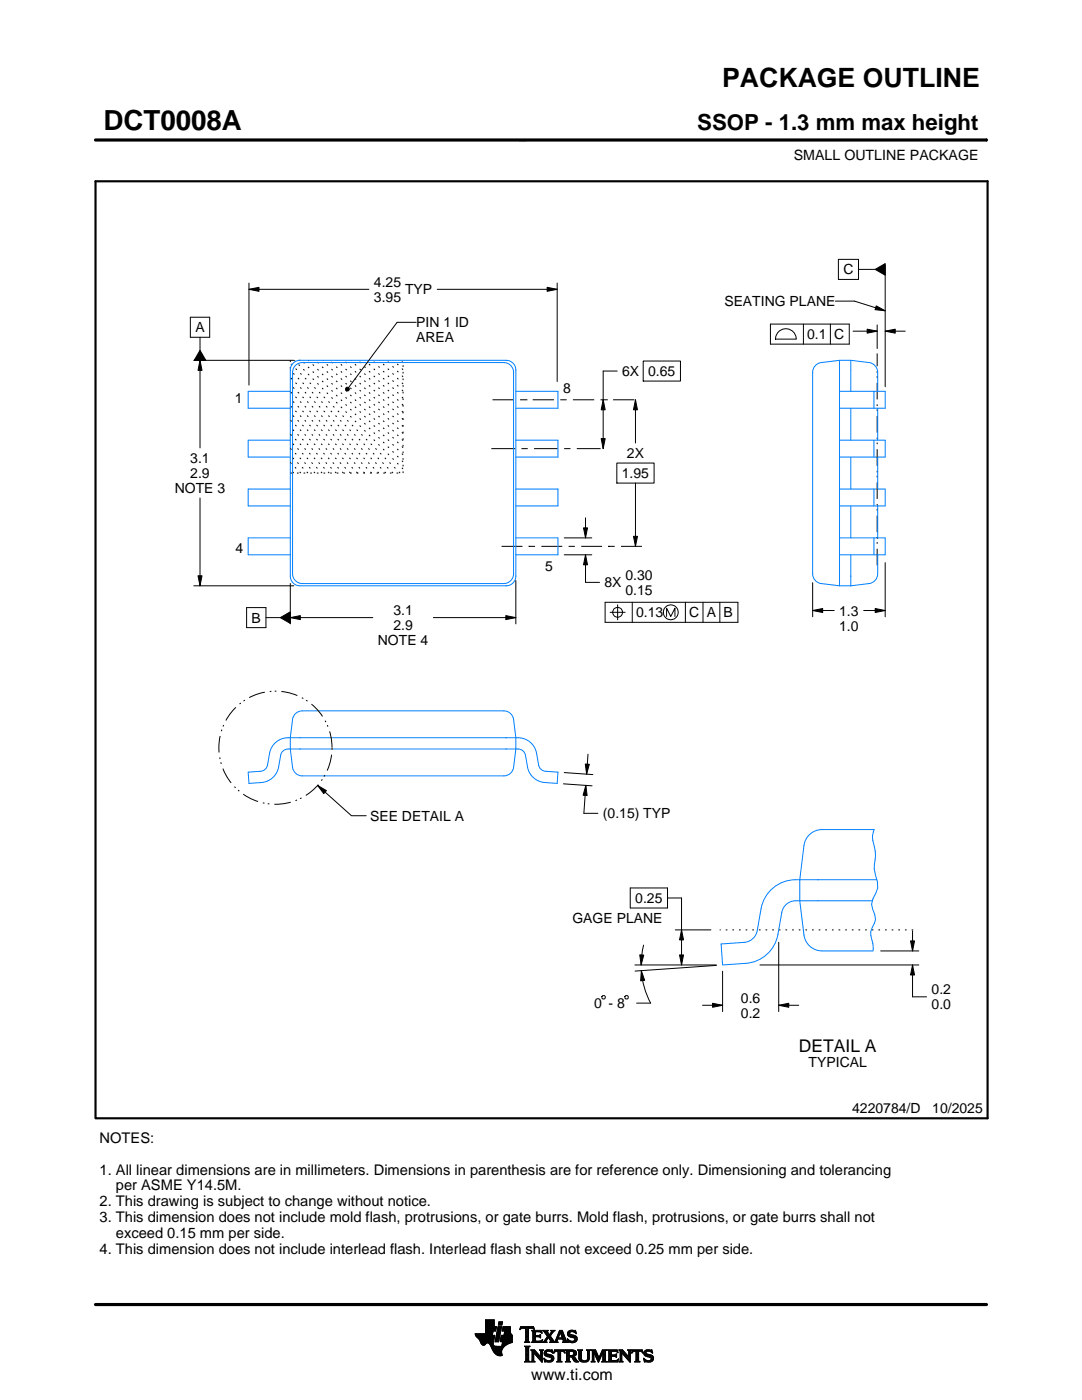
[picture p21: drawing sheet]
<svg xmlns="http://www.w3.org/2000/svg" width="216mm" height="279mm" viewBox="0 0 216 279" stroke-linecap="round" stroke-linejoin="round" font-family="sans-serif">
<defs><g id="words">
<text font-size="5.5" x="20.6" y="26">DCT0008A</text>
<text font-size="5.3" x="144.1" y="17.4">PACKAGE OUTLINE</text>
<text font-size="4.4" x="139.1" y="26">SSOP - 1.3 mm max height</text>
<text font-size="3.5" x="159.4" y="209.9">DETAIL A</text>
<text font-size="3.2" x="106" y="275.3">www.ti.com</text>
<g font-size="2.9">
<text x="19.9" y="228.1">NOTES:</text>
<text x="19.9" y="234.4">1. All linear dimensions are in millimeters. Dimensions in parenthesis are for reference only. Dimensioning and tolerancing</text>
<text x="23.1" y="237.6">per ASME Y14.5M.</text>
<text x="19.9" y="240.7">2. This drawing is subject to change without notice.</text>
<text x="19.9" y="243.9">3. This dimension does not include mold flash, protrusions, or gate burrs. Mold flash, protrusions, or gate burrs shall not</text>
<text x="19.9" y="250.2">4. This dimension does not include interlead flash. Interlead flash shall not exceed 0.25 mm per side.</text>
<text x="23.1" y="247">exceed 0.15 mm per side.</text>
</g>
<g font-size="2.8">
<text x="158.4" y="32">SMALL OUTLINE PACKAGE</text>
<text x="74.6" y="57.2">4.25</text>
<text x="80.8" y="58.7">TYP</text>
<text x="168.3" y="54.8">C</text>
<text x="74.6" y="60.2">3.95</text>
<text x="83" y="65.3">PIN 1 ID</text>
<text x="144.5" y="61.1">SEATING PLANE</text>
<text x="39" y="66.3">A</text>
<text x="83" y="68.3">AREA</text>
<text x="161.1" y="67.7">0.1 C</text>
<text x="124.2" y="75.1">6X 0.65</text>
<text x="46.8" y="80.5">1</text>
<text x="112.4" y="78.5">8</text>
<text x="38" y="92.4">3.1</text>
<text x="38" y="95.4">2.9</text>
<text x="124.1" y="95.4">1.95</text>
<text x="125.1" y="91.4">2X</text>
<text x="34.9" y="98.4">NOTE 3</text>
<text x="47" y="110.4">4</text>
<text x="108.8" y="114">5</text>
<text x="120.6" y="117.2">8X</text>
<text x="124.8" y="115.7">0.30</text>
<text x="124.8" y="118.7">0.15</text>
<text x="50.2" y="124.3">B</text>
<text x="78.5" y="122.8">3.1</text>
<text x="78.5" y="125.8">2.9</text>
<text x="126.9" y="123.2">0.13</text>
<text x="137.5" y="123.2">C A B</text>
<text x="167.5" y="122.8">1.3</text>
<text x="167.5" y="125.8">1.0</text>
<text x="75.4" y="128.8">NOTE 4</text>
<text x="73.8" y="163.8">SEE DETAIL A</text>
<text x="120.3" y="163.3">(0.15) TYP</text>
<text x="114.2" y="184.2">GAGE PLANE</text>
<text x="126.8" y="180.2">0.25</text>
<text x="118.6" y="201.2">0 - 8</text>
<text x="147.8" y="200.1">0.6</text>
<text x="147.8" y="203.1">0.2</text>
<text x="185.9" y="198.4">0.2</text>
<text x="185.9" y="201.4">0.0</text>
<text x="161.4" y="213">TYPICAL</text>
<text x="170" y="222.2">4220784/D</text>
<text x="186" y="222.2">10/2025</text>
</g>
<text font-size=".2" x="103.7" y="28.3">SCALE 3.500</text>
</g></defs>
<g fill="none" stroke="#000" stroke-width=".2">
<path d="M19.1 27.9h177.7M196.8 27.7v.5M49.7 57.7l2-.4v.8zM49.7 56.5v20.3M49.7 57.7h23.9M87.2 57.7h24M109.2 57.3l2 .4-2 .4zM111.2 56.5v19.6M167.3 51.8h4v4h-4zM171.3 53.8h3.3M174.6 53.8l2-1.2v2.3zM176.6 52.9v24.3"/>
<path d="M38 63.3h3.8v4h-3.8zM38.7 71.9h19.9M39.9 71.9l.4 2h-.8zM39.9 67.3v2.6M39.9 71.9v17.5M39.9 69.9l1.2 2h-2.3zM69 77.5l.2-.2h.4l.1 .4-.1 .3h-.4l-.2-.2zM83 64.3h-3.8l-9.6 13M98.3 79.8h4.2M103.8 79.8h1.2M105 79.8h.1M106.3 79.8h4.2"/>
<path d="M111.8 79.8h1.3M114.3 79.8h4.3M119.8 79.8h1.3M120.4 79.8l.4 2h-.8zM121.1 79.8h.1M122.3 79.8h4.3M123.2 74.1h-2.8v15.4M126.8 79.8l.4 2h-.8zM126.8 79.8v8.6M128.3 72.1h7.5v4h-7.5zM153.7 64.7h15.8v4h-15.8zM155.1 66.4a2.08 2.08 0 0 1 2.4-.7 2.08 2.08 0 0 1 1.4 2h-4.2l.1-.6z"/>
<path d="M160.3 64.7v4M165.7 64.7v4M166.7 60.1h3.8l6.1 1.9M170.2 66.1h4.8M173 65.7l2 .4-2 .4zM174.8 61l1.8 1-2-.2zM175 64.8v4.8M176.6 66.1l2-.4v.8zM176.6 66.1h4M39.9 99.4v17.5M98 89.5h4.8M104 89.5h1.3"/>
<path d="M106.6 89.5h4.7M112.6 89.5h1.2M115.1 89.5h4.7M120 87.5h.8l-.4 2zM123.1 92.4h7.4v4h-7.4zM126.8 96.4v12.6M38.7 116.9h19.9M39.5 114.9h.8l-.4 2zM57.9 116.5v8M100.1 109h4.2M102.9 115.9v8.6M105.5 109h.1"/>
<path d="M105.5 109h1.3M108 109h4.2M112.6 110.7h5.5M112.6 107.3h5.5M113.5 109h1.2M116 109h4.1M116.4 105.3h.8l-.4 2zM116.8 110.7l.4 2h-.8zM116.8 110.7v5.5h2.8M116.8 103.3v4M121.4 109h.1M121.4 109h1.3"/>
<path d="M123.9 109h4.2M126.4 107h.8l-.4 2zM162.2 116.3v6.8M176.6 112.3v10.8M49.2 121.3h3.9v4h-3.9zM53.1 123.3h2.8M55.9 123.3l2-1.2v2.3zM57.9 123.3l2-.4v.8zM57.9 123.3h16.5M86.5 123.3h16.4M100.9 122.9l2 .4-2 .4zM120.7 120.2h26.5v4h-26.5z"/>
<path d="M121.7 122.2h3M123.2 120.7v3M126.2 120.2v4M133 123v-1.6l.8 1.6 .9-1.6v1.6M136.8 120.2v4M140.3 120.2v4M143.6 120.2v4M162.2 121.8l2-.4v.8zM162.2 121.8h4.3M172.3 121.8h4.3M174.6 121.4l2 .4-2 .4zM63.4 156.8l1.7 1-.5 .6z"/>
<path d="M63.4 156.8l6.7 6h3M112.4 156.4l5.7 .4M112.6 154.2l5.7 .4M116.8 152.5h.8l-.5 2zM116.9 156.7l.3 2.1-.8-.1zM116.9 156.7l-.4 5.6h2.8M117.3 150.5l-.2 4M125.8 177.2h7.4v4h-7.4zM133.2 179.2h2.8v13.4M120.3 198.7h.3l.2 .2v.3l-.2 .2h-.3l-.2-.2v-.3zM124.9 198.7h.3l.2 .2v.3l-.2 .2h-.3l-.2-.2v-.3zM126.7 192.6h16.2"/>
<path d="M127.7 190.6h.8l-.6 2zM128 193.7l.6 1.9-.8 .1zM128 193.7a16.3 16.3 0 0 0 1.8 6.5h-2.8M128.4 188.6l-.3 1.7-.2 2.3M134.7 185.6h7.2M135.6 190.6h.8l-.4 2zM136 185.6l.4 2h-.8zM142.9 192.7l-16.2 1.1M144.2 193.8v8.1M151.6 192.6h31.7M155.4 188.1v13.8M175.7 189.8h7.6"/>
<path d="M181.7 187.8h.8l-.4 2zM182.1 192.6l.4 2h-.8zM182.1 192.6v6.3h2.8M182.1 185.8v4M140.2 200.6h4M142.2 200.2l2 .4-2 .4zM155.4 200.6l2-.4v.8zM155.4 200.6h4M94.8 266.2h3.5M94.8 266.3h3.5M94.9 266.4h3.3M94.9 266.5h3.8l-.2 1.2"/>
<path d="M94.9 266.5h3.8M95 266.6h3.7M95 266.7h3.7M95.1 266.8h3.6M95.2 266.9h3.4M95.3 267h3.3M95.4 267.1h3.2M95.5 267.2h3.1M95.6 267.3h3M95.7 267.4h2.8M95.7 267.5h2.8M95.8 267.6h2.7"/>
<path d="M95.8 267.7h2.7M95.9 267.8h2.6M95.9 267.9h2.5M95.9 268h2.5M96 268h1.1M96 268.1h1M96.1 268.2h.8M96.1 268.3h.7M96.2 268.4h.6M96.3 268.4h.4M96.9 266.1h1.4M96.9 266h1.4"/>
<path d="M96.9 265.9h1.4M96.9 265.8h1.5M96.9 265.7h1.5M96.9 264.7l2.2 .1-.2 .9h-.5l-.2 .8M96.9 265.6h2M96.9 265.5h2M96.9 265.4h2M96.9 265.3h2.1M96.9 265.2h2.1M96.9 265.1h2.1M96.9 265h2.1M96.9 264.9h2.1"/>
<path d="M96.9 264.8h2.2M96.9 264.6h1.7M96.9 264.5h1.7M96.9 264.4h1.7M96.9 264.3h1.7M96.9 264.2h1.7M96.9 264.1h1.7M96.9 264h1.7M96.9 263.9h1.7M96.9 263.8h1.7M96.9 263.7h1.7M96.9 263.6h1.7"/>
<path d="M96.9 263.5h1.7M96.9 263.4h1.7M97.5 268h.9M97.6 268.1h.8M97.7 268.2h.7M97.7 268.3h.7M97.8 268.4h.6M97.9 268.5h.6M97.9 268.6h.7M98 268.7h1.1M98 268.8h2.6M98 268.8h2.5"/>
<path d="M98.1 268.9h2.3M98.1 269h2.3M98.1 269.1h2.2M98.2 269.2h2.1M98.2 269.2h2M98.2 269.3h2M98.3 269.4h1.9M98.3 269.5h1.8M98.4 269.6h1.7M98.4 268v.4l.3 .2 2 .1M98.5 269.7h1.6M98.5 267.7l-.1 .3"/>
<path d="M98.5 269.8h1.6M98.6 269.9h1.5M98.6 264.8v-1.4h-1.7v2.8h-2.1l.1 .3 .8 .9 .6 1h.4l.5-.4 .4 .1 1 1.8 .8 .6h.8l-.1-1.1 .8-.9M98.6 270h1.5M98.7 270h1.4M98.8 270.1h1.3M98.8 267.7h.7M98.8 267.6h.7M98.8 267.5h.7M98.9 270.2h1.2M98.9 267.4h.7M98.9 267.3h.7"/>
<path d="M98.9 267.2h.7M98.9 267.1h.7M98.9 267h.7M98.9 270.3h1.3M99 266.9h.6M99 266.9h.7M99 266.8h.7M99 266.7h.7M99 266.6h.7M99 266.5h.7M99.1 270.4h1.1M99.1 266.4h.7"/>
<path d="M99.1 266.3h.7M99.1 266.2h.7M99.1 266.1h.7M99.1 266h.7M99.2 265.9h.7M99.2 265.8h.7M99.2 270.4h1M99.2 265.7h.7M99.2 265.6h.7M99.2 265.5h.7M99.3 265.4h.6M99.3 265.4h.7"/>
<path d="M99.3 265.3h.7M99.3 265.2h.7M99.3 265.1h.7M99.3 265h.7M99.4 270.5h.8M99.4 264.9h.7M99.4 264.8h.7M99.4 264.8h.7l-.6 3h-.7zM99.4 264.5l.2-.7h.7l-.2 .7h-.7M99.5 264.4h.6M99.5 264.3h.7M99.5 264.2h.7"/>
<path d="M99.5 264.1h.7M99.5 264h.7M99.5 263.9h.7M99.6 263.8h.7M99.8 270.6h.1M99.8 267.7h2.4M99.8 267.6h2.4M99.8 267.5h2.4M99.9 267.4h2.3M99.9 267.3h2.3M99.9 267.2h2.3M99.9 267.1h2.3"/>
<path d="M99.9 267h2.3M99.9 266.9h2.3M100 266.9h2.2M100 266.8h2.2M100 266.7h2.2M100 266.6h2.2M100 266.5h2.2M100.1 268.6h.7M100.2 268.5h.7M100.2 268.4h.8M100.2 268.4h.9M100.2 268.3h1"/>
<path d="M100.2 268.2h1.2M100.2 265.6h1.6M100.2 268.1h1.4M100.2 265.5h1.6M100.2 268h1.6M100.3 265.4h1.5M100.3 268h1.7M100.3 267.9h1.9M100.3 265.3h1.5M100.3 267.8h1.9M100.3 265.2h1.5M100.3 265.1h1.5"/>
<path d="M100.3 265h1.5M100.4 264.9h1.4M100.4 264.8h1.4M100.6 266.5l.1-.8h-.5l.2-.9h1.4l.1 1.1 .3 .6v1.4l-1.3 .6M100.6 266.4h1.5M100.6 266.3h1.4M100.6 266.2h1.4M100.6 266.1h1.3M100.7 266h1.2M100.7 265.9h1.2M100.7 265.8h1.1M100.7 265.7h1.1"/>
<path d="M102.2 266.5h-2.2l-.2 1.1 .1 .2h.4l-.2 .9M103.7 265.3h.1M103.8 265.2h.2M103.8 265h2.8M103.8 264.9h2.7M103.9 264.8h2.6M104.7 267.8h1M104.7 271.8h1.1M104.7 268.7h1M104.8 267.7h.7M104.8 271.7h.8M104.9 265.2h.6"/>
<path d="M104.9 268.9h.6M104.9 267.6h.6M104.9 267.5l-.2 .3M104.9 267.5h.6M104.9 267.4h.6M104.9 267.3h.6M104.9 267.2h.6M104.9 267.1h.6M104.9 267h.6M104.9 266.8h.6M104.9 266.7h.6M104.9 266.6h.6"/>
<path d="M104.9 266.5h.6M104.9 266.4h.6M104.9 266.3h.6M104.9 266.2h.6M104.9 266.1h.6M104.9 265.9h.6M104.9 265.8h.6M104.9 265.7h.6M104.9 265.6h.6M104.9 265.5h.6M104.9 265.4h.6M104.9 265.3h.6"/>
<path d="M104.9 271.5h.6M104.9 269h.6M104.9 271.4h.6M104.9 271.4v-2.4l-.2-.4h1.1l-.3 .4v2.4M104.9 271.4l-.2 .4h1.1l-.3-.4M104.9 271.3h.6M104.9 271.2h.6M104.9 271.1h.6M104.9 271h.6M104.9 270.9h.6M104.9 270.8h.6M104.9 270.6h.6"/>
<path d="M104.9 270.5h.6M104.9 270.4h.6M104.9 270.3h.6M104.9 270.2h.6M104.9 270.1h.6M104.9 270h.6M104.9 269.9h.6M104.9 269.8h.6M104.9 269.6h.6M104.9 269.5h.6M104.9 269.4h.6M104.9 269.3h.6"/>
<path d="M104.9 269.2h.6M104.9 269.1h.6M105.5 267.5l.2 .3M105.5 267.5v-2.3l.7-.1 .4 .3-.1-.6h-2.6l-.1 .6 .4-.3 .7 .1v2.3M105.7 267.8h-1M105.9 271.8h.8M105.9 269.4h.8M106.1 269.5h.7M106.1 267.8h2M106.1 271.7h.5M106.2 269.6h.7M106.2 271.5h.3"/>
<path d="M106.2 265.6h1.8M106.2 269.8h.8M106.2 271.4h.3M106.2 271.4l-.3 .4h.8l-.2-.4M106.2 271.3h.3M106.2 271.2h.3M106.2 271.1h.3M106.2 271h.3M106.2 270.9h.3M106.2 270.8h.3M106.2 270.6h.3M106.2 270.5h.3"/>
<path d="M106.2 270.4h.3M106.2 270.3h.3M106.2 270.2h.3M106.2 270.1h.3M106.2 270h1M106.2 269.9h.9M106.2 269.8v1.6M106.2 269.8l-.3-.4h.8l1.2 1.4M106.3 267.7h1.8M106.3 265.7h1.8M106.3 267.6h.6M106.3 265.8h.6"/>
<path d="M106.3 267.5l-.2 .3M106.3 267.5h.5M106.3 267.4h.5M106.3 267.3h.5M106.3 267.2h.5M106.3 267.1h.5M106.3 267h.5M106.3 266.8h.5M106.3 266.7h1.6M106.3 266.6h1.6M106.3 266.5h.5M106.3 266.4h.5"/>
<path d="M106.3 266.3h.5M106.3 266.2h.5M106.3 266.1h.5M106.3 265.9h.5M106.4 265.2h.2M106.5 270h.1M106.5 270v1.4M106.5 265.3h.1M106.6 270.1h.7M106.7 270.2h.7M106.8 270.3h.7M106.8 265.9l.2-.1h.6l.6 .2-.2-.5h-1.9l.2 .3v1.7"/>
<path d="M106.8 265.9v.6h.8l.3-.2v.7M106.9 270.4h.7M107 270.5h.7M107.1 270.6h.7M107.2 270.8h1M107.3 270.9h.9M107.4 271h.8M107.5 271.1h.7M107.6 271.2h.6M107.6 266.5h.3M107.7 271.3h.5M107.7 269.4h.7"/>
<path d="M107.7 266.8h.2M107.7 267.6h.5M107.8 266.4h.1M107.8 271.4h.4M107.8 267h.1M107.8 265.8h.3M107.8 269.5h.5M107.9 271.5h.3M107.9 269.6h.3M107.9 267l-.3-.2h-.8l.1 .8h.9l.5-.2M107.9 269.8h.3M107.9 270.6h.3"/>
<path d="M107.9 270.5h.3M107.9 270.4h.3M107.9 270.3h.3M107.9 270.2h.3M107.9 270.1h.3M107.9 270h.3M107.9 269.9h.3M107.9 269.8v1M107.9 269.8l-.2-.4h.7l-.2 .4M108 271.7h.2M108 265.9h.1M108 267.5h.2"/>
<path d="M108.1 271.8h.1M108.1 266.1h.1M108.2 267.4h.1M108.2 269.8v2.1l-1.7-1.9M108.2 267.8h.9M108.3 267.4l-.2 .5-2-.1M108.3 265.6h1M108.5 267.7h.5M108.5 271.1l.8 .4h.5l.2-.2-.1-.3-1-.4-.3-.3 .1-.7 .8-.2 .5 .1 .2-.1 .1 .6-.9-.3-.3 .1-.1 .3 1.3 .4 .2 .6M108.5 271.1h.1M108.5 265.7h.7M108.5 271.2h.2"/>
<path d="M108.6 271.3h.2M108.6 270.1h.4M108.6 270h.4M108.6 270.2h.6M108.6 267.6h.4M108.6 271.4h.4M108.6 269.9h.4M108.6 270.3h1M108.6 265.8h.7M108.6 271.5h.8M108.6 269.8h.5M108.7 271.7h1.5"/>
<path d="M108.7 270.4h1.3M108.7 267.5h.3M108.7 271.8h.1M108.7 265.9h.6M108.7 269.6h1.5M108.8 267.4h.3M108.8 270.5h1.5M108.8 266.1h.6M108.8 269.5h1.4M108.8 267.3h.4M108.9 266.2h.6M108.9 267.2h.4"/>
<path d="M108.9 266.3h.6M108.9 270.6h1.5M109 267.1h.3M109 266.4h1M109.1 271.8h.9M109.1 269.4h.7M109.1 267h.9M109.1 266.5h.8M109.1 267.8h-.9M109.2 266.8h.8M109.2 266.6h.6M109.2 266.7h.7"/>
<path d="M109.2 266.7l-.6 .9-.4 .2M109.3 270.8h1.1M109.5 267.1h.6M109.6 267.2h.6M109.7 271.5h.7M109.7 267.3h.6M109.7 267.8l.2-.1-.5-.8-.4 .8 .1 .1M109.7 267.8h1.6M109.7 266.3h.4M109.7 267.4h.6M109.8 270.9h.7M109.8 266.2h.3"/>
<path d="M109.8 266.6l.9 1.2 1-2.3h.5l.8 2.1 .3 .2M109.8 267.5h.6M109.9 266.1h.3M109.9 269.8h.4M109.9 267.6h.6M109.9 267.7h.7M109.9 271.4h.5M109.9 265.9h.4M110 271h.5M110 265.6h.7M110 265.9l-.4 .5-.4-.6 .2-.3h-1.1l.9 1.2M110 265.9l.1-.2-.2-.2h.8l-.9 1.1"/>
<path d="M110 271.3h.5M110 265.8h.4M110 271.1h.5M110 271.2h.5M110.1 269.4h.1M110.1 265.7h.4M110.1 269.9h.2M110.2 270h.1M110.5 270h.1M110.5 269.9h.2M110.5 271.1l-.3 .6-.7 .2-.6-.2-.2 .1-.2-.7M110.5 269.8h.3"/>
<path d="M110.6 269.6h2.1M110.6 269.5h2M110.6 269.4h2M110.7 267.7h.5M110.8 267.6h.4M110.9 267.5h.3M110.9 267.4h.3M111 267.3h.3M111 267.2h1.8M111 267.1h1.8M111.1 267h.3M111.1 271.8h1"/>
<path d="M111.1 266.8h.4M111.2 266.7h.3M111.2 267.5l.1-.2h1l.1 .2M111.2 267.5v.3h.1M111.2 266.6h.3M111.3 266.5h.3M111.3 271.7h.6M111.3 266.4h.3M111.3 271.5h.6M111.3 267.8h-1.6M111.3 269.8h.6M111.4 266.3h.3"/>
<path d="M111.4 271.4h.5M111.4 271.4l-.1-1.7h-.4l-.4 .4 .2-.7h1.9l.1 .7-.4-.4h-.4v1.7M111.4 270.5h.5M111.4 270.4h.5M111.4 270.3h.5M111.4 270.2h.5M111.4 270.1h.5M111.4 270h.5M111.4 269.9h.5M111.4 271.4l-.3 .4h1l-.2-.4M111.4 271.3h.5M111.4 271.2h.5"/>
<path d="M111.4 271.1h.5M111.4 271h.5M111.4 270.9h.5M111.4 270.8h.5M111.4 270.6h.5M111.4 266.2h.3M111.4 266.1h.4M111.5 265.9h.9M111.5 265.8h.8M111.6 265.7h.7M111.6 265.6h.6M111.8 265.9l.4 1.1h-.8z"/>
<path d="M111.9 266.1h.5M111.9 266.2h.5M111.9 266.3h.6M112 266.4h.5M112 266.5h.6M112.1 266.6h.5M112.1 266.7h.6M112.1 266.8h.6M112.2 267h.5M112.2 267.8h1.1M112.3 267.3h.6M112.3 267.4h.6"/>
<path d="M112.4 267.5h.6M112.4 267.5v.3h-.2M112.4 269.8h.3M112.4 267.6h.6M112.4 267.7h.7M112.6 269.9h.1M112.6 270h.2M112.8 271.8h1M112.8 269.4h1.6M113 269.5h1.7M113 271.7h.7M113 269.6h1.9"/>
<path d="M113 271.5h.6M113 269.8h.6M113 271.4h.6M113 271.4l-.2 .4h1l-.2-.4M113 271.3h.6M113 271.2h.6M113 271.1h.6M113 271h.6M113 270.9h.6M113 270.8h1.5M113 270.6h1.6M113 270.5h1.8"/>
<path d="M113 270.4h.6M113 270.3h.6M113 270.2h.6M113 270.1h.6M113 270h.6M113 269.9h.6M113 269.8v1.6M113 269.8l-.2-.4h1.5l.5 .2 .2 .3v.4l-.2 .3-.4 .1M113.2 267.3h.2M113.2 267.4h.3M113.2 266.2h.5M113.2 266.3h.6"/>
<path d="M113.2 266.1h.5M113.3 267.5h.3M113.3 267.8h-1.1M113.3 266.4h.9M113.3 265.9h.4M113.3 267.6h.6M113.3 266.5h1.3M113.3 267.7h1.6M113.3 265.8h.5M113.3 267.8h.2M113.4 266.6h1.5M113.4 265.7h1.5"/>
<path d="M113.4 265.7l.5-.2 .7 .1 .2-.1 .1 .7-.7-.4h-.4l-.1 .3 .1 .2 .9 .2 .4 .3 .1 .5-.3 .5-.6 .2-.7-.2-.2 .1-.2-.7 .9 .5 .4-.1 .2-.3-.1-.3-1.2-.4-.2-.5zM113.5 266.7h1.5M113.5 265.6h1.4M113.6 271.4v-.6h.4l.7 .9 .8 .1M113.6 269.9l.1-.2 .7 .2v.4l-.4 .2M113.6 269.9v.6M113.7 267.8h1.1M113.8 266.8h1.3M113.8 265.5h.6M114 268h.4M114.1 270.9h.6M114.2 271h.6"/>
<path d="M114.2 271.1h.7M114.3 271.2h.6M114.3 267h.8M114.3 269.8h.7M114.3 270.4h.6M114.4 271.3h.6M114.4 270.7l1.1 1.1M114.4 270.7h.1M114.4 271.4h.7M114.4 269.9h.6M114.4 270.3h.6M114.5 267.6h.5"/>
<path d="M114.5 270.2h.5M114.5 270h.5M114.5 265.8h.4M114.5 270.1h.5M114.5 271.5h.7M114.6 271.7h.7M114.6 267.1h.6M114.6 267.5h.5M114.7 267.2h.5M114.7 267.4h.5M114.7 265.9h.3M114.7 267.3h.5"/>
<path d="M114.7 271.8h.8M114.8 266.1h.2M114.9 266.2h.1M115.3 269.4h.9M115.4 269.5h.7M115.5 269.6h.5M115.5 269.8h.5M115.5 269.8v1.4l.4 .5 .6 .2 .6-.1 .4-.3 .1-.5M115.5 271h.5M115.5 270.9h.5M115.5 270.8h.5M115.5 270.6h.5"/>
<path d="M115.5 270.5h.5M115.5 270.4h.5M115.5 270.3h.5M115.5 270.2h.5M115.5 270.1h.5M115.5 270h.5M115.5 269.9h.5M115.5 269.8l-.2-.4h.9l-.2 .4M115.5 271.1h.5M115.5 271.2h.5M115.5 271.3h.6M115.6 271.4h.6"/>
<path d="M115.7 271.5h.8M115.8 271.7h1.5M116 271l.2 .4 .4 .2 .5-.2 .2-.4M116 269.8v1.2M116 271.8h1.1M116.8 271.5h.6M117 269.4h.8M117.1 271.4h.4M117.2 269.5h.5M117.2 271.3h.4M117.2 269.6h.4M117.2 271.2h.4"/>
<path d="M117.2 271.1h.4M117.3 269.8h.3M117.3 271h.3M117.3 270.9h.3M117.3 270.8h.3M117.3 270.6h.3M117.3 270.5h.3M117.3 270.4h.3M117.3 270.3h.3M117.3 270.2h.3M117.3 270.1h.3M117.3 270h.3"/>
<path d="M117.3 269.9h.3M117.6 269.8l.2-.4h-.8l.2 .3 .1 1.3M117.6 269.8v1.2M118 271.8h.7M118 269.4h.8M118.1 269.5h.8M118.1 271.7h.5M118.2 269.6h.7M118.2 271.5h.3M118.2 269.8h.8M118.2 271.4h.3M118.2 269.8l-.2-.4h.8l.7 1.6 .7-1.6h.9l-.3 .4"/>
<path d="M118.2 271.4l-.2 .4h.7l-.2-.4M118.2 271.3h.3M118.2 271.2h.3M118.2 271.1h.3M118.2 271h.3M118.2 270.9h.3M118.2 270.8h.3M118.2 270.6h.3M118.2 270.5h.3M118.2 270.4h.3M118.2 270.3h.3M118.2 270.2h.3"/>
<path d="M118.2 270.1h.3M118.2 270h.9M118.2 269.9h.8M118.2 269.8v1.6M118.6 270.1h.5M118.6 270.2h.6M118.7 270.3h.5M118.7 270.4h.6M118.8 270.5h.5M118.8 270.6h.6M118.9 270.8h.5M118.9 270.9h.6"/>
<path d="M119 271h.8M119 271.1h.8M119.1 271.2h.6M119.1 271.3h.6M119.2 271.4h.4M119.2 271.5h.4M119.3 271.7h.2M119.3 271.8h.2M119.6 270.9h.3M119.6 270.8h.3M119.7 270.6h.3M119.7 270.5h.3"/>
<path d="M119.8 270.4h.3M119.8 270.3h.3M119.9 270.2h.3M119.9 270.1h.3M120 270h.8M120 269.9h.8M120 269.8h.8M120.1 271.8h1M120.1 269.6h.7M120.1 269.5h.8M120.2 269.4h.9M120.2 271.7h.7"/>
<path d="M120.3 271.5h.5M120.3 271.4h.5M120.3 271.4l-.2 .4h1l-.3-.4M120.3 271.4v-1.5l-.9 2-.9-2v1.5M120.3 271.3h.5M120.3 271.2h.5M120.3 271.1h.5M120.3 271h.5M120.3 270.9h.5M120.3 270.8h.5M120.3 270.6h.5M120.3 270.5h.5"/>
<path d="M120.3 270.4h.5M120.3 270.3h.5M120.3 270.2h.5M120.3 270.1h.5M120.8 269.8v1.6M121.2 271.8h2M121.2 269.4h1.9M121.4 269.5h1.8M121.4 271.7h1.9M121.5 269.6h1.7M121.5 271.5h1.8M121.5 269.8h.5"/>
<path d="M121.5 271.4h.5M121.5 269.8l-.3-.4h1.9l.2 .6M121.5 269.9h.5M121.5 269.8v1.6M121.5 271.3h.5M121.5 271.2h.5M121.5 271.1h.5M121.5 271h.5M121.5 270.9h.5M121.5 270.8h.5M121.5 270.6h1.5M121.5 270.5h1.5"/>
<path d="M121.5 270.4h1.5M121.5 270.3h.5M121.5 270.2h.5M121.5 270.1h.5M121.5 270h.5M122.6 270.4l.4-.2v.7l-.2-.2h-.8v.8h.2M122.9 270.8h.1M122.9 270.3h.1M123 269.8h.3M123.1 271.4h.3M123.2 269.9h.1M123.3 270h.1"/>
<path d="M123.3 270l-.4-.3h-.8l-.1 .7M123.3 271.3h.1M123.4 271.2h.1M123.4 271.2l-.2 .6h-2l.3-.4M123.4 271.2l-.3 .3h-.4M123.5 271.8h.8M123.5 269.4h.7M123.6 269.5h.7M123.7 271.7h.5M123.7 269.6h.7M123.7 271.5h.4M123.7 269.8h.8"/>
<path d="M123.7 271.4h.4M123.7 271.4l-.2 .4h.8l-.2-.4M123.7 271.3h.4M123.7 271.2h.4M123.7 271.1h.4M123.7 271h.4M123.7 270.9h.4M123.7 270.8h.4M123.7 270.6h.4M123.7 270.5h.4M123.7 270.4h.4M123.7 270.3h.4"/>
<path d="M123.7 270.2h.4M123.7 270.1h.4M123.7 270h1M123.7 269.9h.9M123.7 269.8v1.6M123.7 269.8l-.2-.4h.7l1.2 1.4 .1-1M124.1 270v1.4M124.1 270h.1M124.2 270.1h.6M124.2 270.2h.7M124.3 270.3h.7M124.4 270.4h.7"/>
<path d="M124.5 270.5h.7M124.6 270.6h.7M124.7 270.8h1.1M124.8 270.9h1M124.9 271h.9M125 271.1h.8M125.1 271.2h.7M125.2 271.3h.6M125.2 269.4h.8M125.3 271.4h.5M125.4 269.5h.5M125.4 271.5h.4"/>
<path d="M125.4 269.6h.4M125.5 269.8h.3M125.5 269.8l-.3-.4h.8l-.2 .4M125.5 270.4h.3M125.5 270.3h.3M125.5 270.2h.3M125.5 270.1h.3M125.5 270h.3M125.5 269.9h.3M125.5 270.6h.3M125.5 270.5h.3M125.5 271.7h.3"/>
<path d="M125.6 271.8h.2M125.8 269.8v2.1l-1.7-1.9M126 270h.1M126.1 269.9h.1M126.1 269.8h.3M126.1 269.6h2.1M126.2 269.5h2M126.2 269.4h2M126.6 271.8h1.1M126.9 271.7h.6M126.9 271.5h.5M126.9 269.8h.5"/>
<path d="M126.9 271.4h.5M126.9 271.4v-1.7h-.5l-.3 .4 .1-.7h1.9l.2 .7-.4-.4h-.5v1.7M126.9 270.5h.5M126.9 270.4h.5M126.9 270.3h.5M126.9 270.2h.5M126.9 270.1h.5M126.9 270h.5M126.9 269.9h.5M126.9 271.4l-.3 .4h1.1l-.3-.4M126.9 271.3h.5M126.9 271.2h.5"/>
<path d="M126.9 271.1h.5M126.9 271h.5M126.9 270.9h.5M126.9 270.8h.5M126.9 270.6h.5M128 269.8h.3M128.1 269.9h.2M128.2 270h.1M128.4 271.1h.1M128.4 271.2h.2M128.5 271.3h.2M128.5 270.1h.4"/>
<path d="M128.5 270h.4M128.5 270.2h.6M128.5 271.4h.4M128.5 269.9h.4M128.5 270.3h1M128.5 271.5h.8M128.5 269.8h.5M128.6 271.7h1.5M128.6 270.4h1.3M128.6 271.8h.1M128.6 269.6h1.5M128.7 270.5h1.5"/>
<path d="M128.7 269.5h1.4M128.8 270.6h1.5M128.9 271.8h1M129 269.4h.7M129.1 270.8l-.6-.4 .1-.7 .5-.3 .8 .1 .2-.1 .1 .7-.8-.4-.4 .1-.1 .2 1.3 .5 .2 .6M129.1 270.8l.8 .2v.4l-.7 .1-.8-.4M129.2 270.8h1.1M129.6 271.5h.7M129.6 270.9h.8M129.8 269.8h.4M129.8 271.4h.5M129.9 271h.5"/>
<path d="M129.9 271.3h.5M129.9 271.1h.5M129.9 271.2h.5M129.9 269.4h.2M130 269.9h.2M130.1 270h.1M130.4 271.1l-.3 .6-.7 .2-.6-.2-.2 .1-.2-.7"/>
<circle cx="123.2" cy="122.2" r=".99"/>
<circle cx="133.8" cy="122.2" r="1.49"/>
</g>
<g fill="#000">
<path d="M49.7 57.7l2-.4v.8zM109.2 57.3l2 .4-2 .4zM174.6 53.8l2-1.2v2.3zM39.9 71.9l.4 2h-.8zM39.9 69.9l1.2 2h-2.3zM69 77.5l.2-.2h.4l.1 .4-.1 .3h-.4l-.2-.2zM120.4 79.8l.4 2h-.8zM126.8 79.8l.4 2h-.8zM173 65.7l2 .4-2 .4zM176.6 66.1l2-.4v.8zM174.8 61l1.8 1-2-.2zM120 87.5h.8l-.4 2z"/>
<path d="M39.5 114.9h.8l-.4 2zM116.8 110.7l.4 2h-.8zM116.4 105.3h.8l-.4 2zM126.4 107h.8l-.4 2zM55.9 123.3l2-1.2v2.3zM57.9 123.3l2-.4v.8zM100.9 122.9l2 .4-2 .4zM162.2 121.8l2-.4v.8zM174.6 121.4l2 .4-2 .4zM63.4 156.8l1.7 1-.5 .6zM116.9 156.7l.3 2.1-.8-.1zM116.8 152.5h.8l-.5 2z"/>
<path d="M127.7 190.6h.8l-.6 2zM128 193.7l.6 1.9-.8 .1zM136 185.6l.4 2h-.8zM135.6 190.6h.8l-.4 2zM181.7 187.8h.8l-.4 2zM182.1 192.6l.4 2h-.8zM142.2 200.2l2 .4-2 .4zM155.4 200.6l2-.4v.8z"/>
</g>
<path d="M19.1 36.2h178v187h-178z" fill="none" stroke="#000" stroke-width=".43"/>
<path d="M19 27.9h177.8M19 260.3h177.8" fill="none" stroke="#000" stroke-width=".63"/>
<g fill="none" stroke="#0080ff" stroke-width=".2">
<path d="M57.9 78.1h-8.4v3.4h8.4M59 72.9l.6-.4 .7-.1h40.2l.8 .1 .6 .4 .4 .7 .2 .7v40.2l-.2 .8-.4 .6-.6 .4-.8 .2h-40.2l-.7-.2-.7-.4-.4-.7-.1-.7v-40.2l.1-.7zM59.9 71.9l-.8 .1-.6 .5-.4 .6-.2 .7v41.2l.2 .7 .4 .7 .6 .4 .7 .1h41.3l.7-.1 .6-.5 .4-.6 .1-.7M59.9 71.9h.1M59.9 71.9h41.1l.7 .2 .7 .4 .4 .6 .1 .7v41.2M102.9 78.1h8.4v3.4h-8.4M167.5 73.8v.1M167.5 78.1h9.1v3.4h-9.1M167.5 71.9v45M169.8 71.9v6.2M169.8 71.9h-2.3l-3.6 .5a1.95 1.95 0 0 0-1.7 1.9v40.2a1.95 1.95 0 0 0 1.7 2l3.6 .4M169.8 71.9l3.6 .5a1.95 1.95 0 0 1 1.7 1.9v3.8"/>
<path d="M174.4 78.1v3.4M57.9 87.8h-8.4v3.4h8.4M57.9 97.6h-8.4v3.4h8.4M102.9 97.6h8.4v3.4h-8.4M102.9 87.8h8.4v3.4h-8.4M167.5 97.6h9.1v3.4h-9.1M167.5 87.8h9.1v3.4h-9.1M169.8 81.5v6.3M169.8 91.2v6.4M174.4 87.8v3.4M174.4 97.6v3.4M175.1 81.5v6.3"/>
<path d="M175.1 91.2v6.4M57.9 107.3h-8.4v3.4h8.4M102.9 115h.1M102.9 107.3h8.4v3.4h-8.4M167.5 115h.1M167.5 116.9h2.3M167.5 107.3h9.1v3.4h-9.1M169.8 115h.1M169.8 101v6.3M169.8 110.7v6.2M174.4 107.3v3.4M175.1 110.7v3.8a1.95 1.95 0 0 1-1.7 2l-3.6 .4"/>
<path d="M175.1 101v6.3M54.6 148.6a3.7 3.7 0 0 1 2.9-1.4h45.9a3.8 3.8 0 0 1 3.7 3.1l.4 2.4a1.5 1.5 0 0 0 1.4 1.2l2.4 .2-.1 2.2a6.5 6.5 0 0 1-4.5-.9 3.7 3.7 0 0 1-1.4-2.3l-.5-2.4a1.5 1.5 0 0 0-1.4-1.2h-45.9a1.5 1.5 0 0 0-1.5 1.2 5.8 5.8 0 0 1-1.9 4.7 6.5 6.5 0 0 1-4.4 .9l-.2-2.2 2.5-.2a1.5 1.5 0 0 0 1.4-1.2 6.6 6.6 0 0 1 1.2-4.1zM59 142.4l.8-.5h.5h40.2a1.95 1.95 0 0 1 2 1.7 23.8 23.8 0 0 1-.1 10 1.95 1.95 0 0 1-1.9 1.2h-40.2a1.95 1.95 0 0 1-1.9-1.7 23.8 23.8 0 0 1 .1-10zM59.9 147.2h.1M59.9 149.5h.1M101 149.5h.1M101 147.2h.1M161.6 166.5a3.6 3.6 0 0 1 2.4-.9h10.4a4.4 4.4 0 0 0 .1 3.4 7 7 0 0 1 0 3.5l-.1 .9 .3 1.3a4.3 4.3 0 0 1-.5 4.7l-.3 1.1 .2 1a3 3 0 0 1-.1 3.6 3.9 3.9 0 0 0 .2 3.2v1.5h-10.2a3.6 3.6 0 0 1-3.6-3.2 45.1 45.1 0 0 1 .2-18.5l.2-.6zM163.2 175.6h.1M163.2 179.8h.1M175 175.6h-16.2a7 7 0 0 0-6.9 5.8l-.8 4.4a2.8 2.8 0 0 1-2.6 2.3l-4.6 .3 .3 4.2 4.6-.3a7 7 0 0 0 6.4-5.8l.8-4.4a2.8 2.8 0 0 1 2.8-2.3h15.3"/>
</g>
<g fill="none" stroke="#000" stroke-width=".2" stroke-dasharray=".3 1" stroke-linecap="butt">
<path d="M57.9 71.9v2M59.9 71.9h-1.3M80.4 79.5l-7.5-7.6M80.4 78l-6.1-6.1M80.4 76.6l-4.7-4.7M80.4 75.2l-3.3-3.3M80.4 73.8l-1.9-1.9M80.4 72.4l-.4-.5M57.9 94.4h22.5M58.6 94.4l-.7-.7M60 94.4l-2.1-2.1M61.4 94.4l-3.5-3.5"/>
<path d="M62.9 94.4l-5-4.9M64.3 94.4l-6.4-6.3M65.7 94.4l-7.8-7.8M67.1 94.4l-9.2-9.2M68.5 94.4l-10.6-10.6M69.9 94.4l-12-12M71.3 94.4l-13.4-13.4M72.8 94.4l-14.9-14.8M74.2 94.4l-16.3-16.2M75.6 94.4l-17.7-17.6M77 94.4l-19.1-19.1M78.4 94.4l-20.5-20.5"/>
<path d="M79.8 94.4l-21.9-21.9M80.4 94.4v-22.5M80.4 93.6l-21.7-21.7M80.4 92.2l-20.2-20.3M80.4 90.8l-18.8-18.9M80.4 89.4l-17.4-17.5M80.4 87.9l-16-16M80.4 86.5l-14.6-14.6M80.4 85.1l-13.2-13.2M80.4 83.7l-11.8-11.8M80.4 82.3l-10.3-10.4M80.4 80.9l-8.9-9"/>
<path d="M182.2 185.6h-38.6"/>
</g>
<path d="M175 112.8v-42.3M66.3 149.2a11.3 11.3 0 0 0-16.6-10 11.3 11.3 0 0 0-1.1 19.3 11.3 11.3 0 0 0 17.6-8l.1-1.3" fill="none" stroke="#000" stroke-width=".2" stroke-dasharray="3.3 1 .3 .7 .3 1" stroke-linecap="butt"/>
<use href="#words"/>
</svg>
